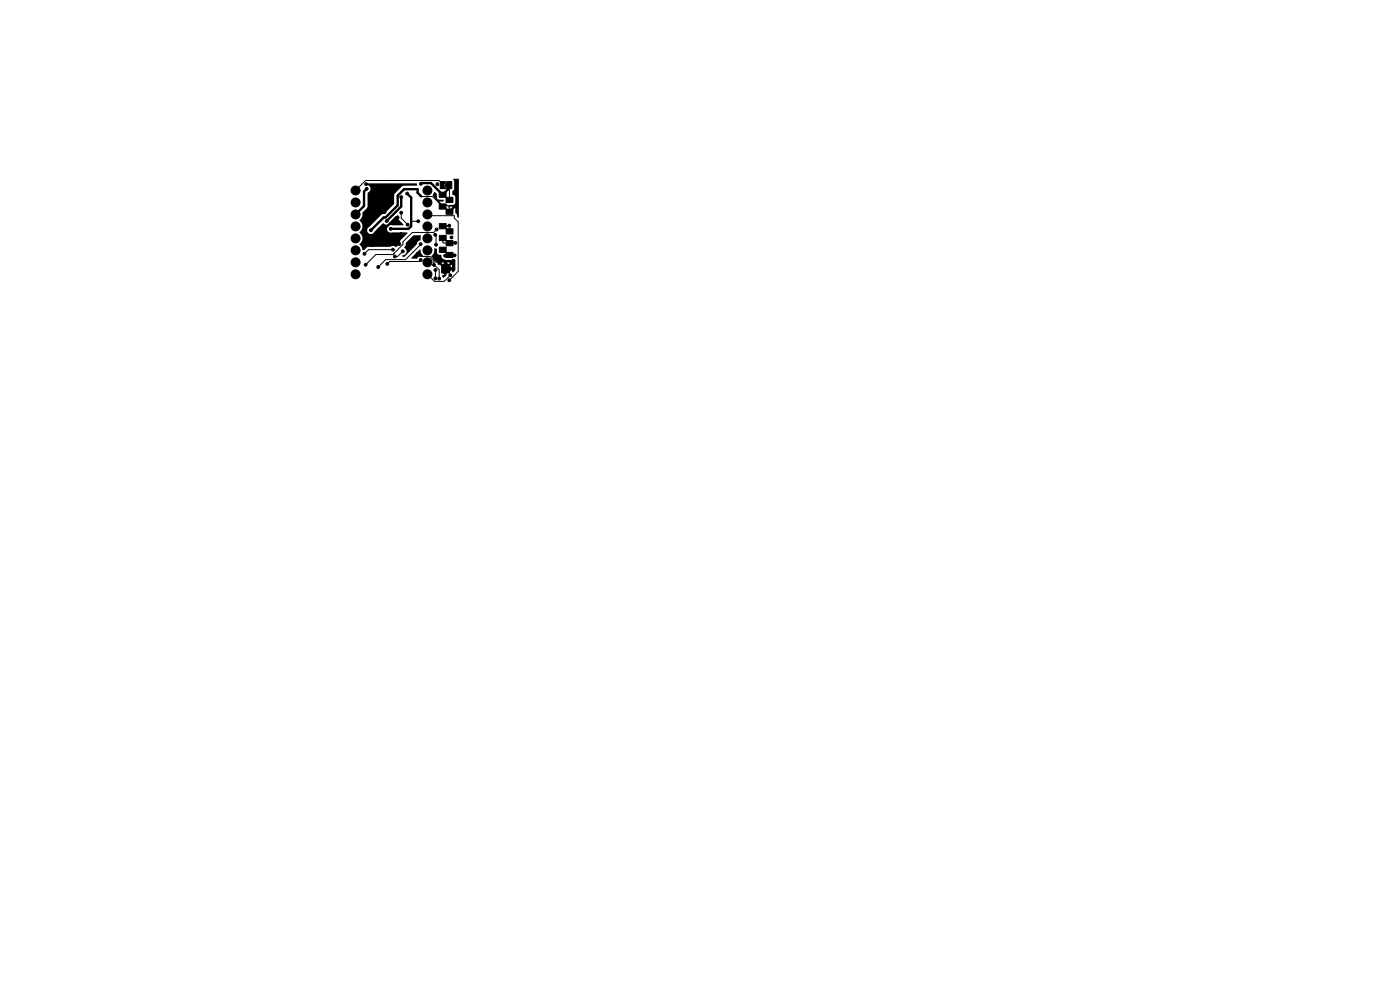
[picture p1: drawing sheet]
<svg xmlns="http://www.w3.org/2000/svg" width="297mm" height="210mm" viewBox="0 0 297 210" stroke-linecap="round" stroke-linejoin="round" font-family="sans-serif">
<g fill="none" stroke="#000" stroke-width=".21">
<path d="M93.5 38.7l-.4-.4h-15.5l-2.2 2.1M95 39.9l.4 .4v2.1M79.8 50.9l-.9 .8v.3M83.4 53h-5.2l-.9 .8M83.5 53.8h.1M83.7 54.4h.1M85.1 45.1v1.2l1.4 1.4M85.4 53.3l-1 1.1h-.7M87.1 48.1l-.4 .4M87.2 46.9h1.5M88.6 53.8l.5 .6h2.1l.7 .7v.5h1.2l.8 .8M89.2 51.8l-3.2 3.3h-4.2l-1.6 1.5"/>
<path d="M89.3 55.1l-.4 .4h-6.2l-.5 .5M89.4 41.7h2.4l1.7 1.7h1.2l.7 .7v.8M90.7 58.2l1.5 1.5h2l1.3-1.3M90.9 45.8h5.5v.5l.8 .8v10.5l-1.9 1.8M92.1 56.2l1.1 1v1.9M92.3 49.8l.2 .2v1.9M92.4 57.3v1.7M92.4 59h.1M92.6 48.7l-.6 .6h-4.5l-2 2v.6l-2.2 2.1h-3.6l-2.1 2.2M93.9 50.5v.8l.2 .3h1.3M93.9 53l.9 .9M93.9 48l1.4-.1 .3 1"/>
<path d="M94.4 41.7l.3 .3M94.4 54.3h.4M94.5 50.8l.3 .3M94.5 48.4l.3 .3M94.5 44.3l.2 .2M94.6 53.4l.2 .2M95.4 51.5h1.2M95.5 54.2h.9"/>
</g>
<g fill="#000" stroke="#000" stroke-width=".21">
<path d="M93.4 38.5h1.2l-.5 .8 .5 .7h-1.2zM94.9 38.5h1v1.5h-1l-.5-.7zM93.2 43.3h1.4v1.1h-1.4zM93.2 40.8h1.4v1.1h-1.4zM93.2 52.4h1.5v1.1h-1.5zM93.2 49.9h1.5v1.1h-1.5zM93.2 47.4h1.5v1.1h-1.5zM93.7 56.2h1.7v1.7h-1.7zM94.6 44.4h1.5v1.1h-1.5zM94.6 41.9h1.5v1.1h-1.5zM94.7 53.5h1.4v1.1h-1.4zM94.7 51h1.4v1.1h-1.4z"/>
<path d="M94.7 48.5h1.4v1.1h-1.4z"/>
<circle cx="77.7" cy="39.1" r=".3"/>
<circle cx="82.5" cy="39.4" r=".3"/>
<circle cx="89.3" cy="39" r=".3"/>
<circle cx="92.8" cy="39.1" r=".3"/>
<circle cx="96.9" cy="39.6" r=".3"/>
<circle cx="96.9" cy="38.4" r=".3"/>
<circle cx="75.4" cy="50.6" r=".95"/>
<circle cx="75.4" cy="48" r=".95"/>
<circle cx="75.4" cy="55.6" r=".95"/>
<circle cx="75.4" cy="45.5" r=".95"/>
<circle cx="75.4" cy="53.1" r=".95"/>
<circle cx="75.4" cy="58.2" r=".95"/>
<circle cx="75.4" cy="40.4" r=".95"/>
<circle cx="75.4" cy="42.9" r=".95"/>
<circle cx="77.3" cy="53.8" r=".3"/>
<circle cx="77.6" cy="56.2" r=".3"/>
<circle cx="77.8" cy="46.3" r=".3"/>
<circle cx="77.8" cy="40.1" r=".3"/>
<circle cx="78.2" cy="47.4" r=".3"/>
<circle cx="78.3" cy="45" r=".3"/>
<circle cx="78.4" cy="42.1" r=".3"/>
<circle cx="78.7" cy="48.8" r=".3"/>
<circle cx="78.9" cy="52" r=".3"/>
<circle cx="79.8" cy="50.9" r=".3"/>
<circle cx="80.2" cy="56.6" r=".3"/>
<circle cx="80.5" cy="48.6" r=".3"/>
<circle cx="80.8" cy="51.3" r=".3"/>
<circle cx="81.6" cy="45" r=".3"/>
<circle cx="82" cy="46.9" r=".3"/>
<circle cx="82.2" cy="56" r=".3"/>
<circle cx="82.7" cy="41.3" r=".3"/>
<circle cx="82.9" cy="48.5" r=".3"/>
<circle cx="83.4" cy="53" r=".3"/>
<circle cx="83.8" cy="54.4" r=".3"/>
<circle cx="84.4" cy="46.2" r=".3"/>
<circle cx="84.7" cy="51.8" r=".3"/>
<circle cx="85.1" cy="49.6" r=".3"/>
<circle cx="85.1" cy="41.8" r=".3"/>
<circle cx="85.1" cy="45.1" r=".3"/>
<circle cx="85.4" cy="53.3" r=".3"/>
<circle cx="86.4" cy="41.1" r=".3"/>
<circle cx="86.5" cy="47.7" r=".3"/>
<circle cx="87.2" cy="51.5" r=".3"/>
<circle cx="88.6" cy="53.8" r=".3"/>
<circle cx="88.7" cy="46.9" r=".3"/>
<circle cx="89.2" cy="51.8" r=".3"/>
<circle cx="89.3" cy="55.1" r=".3"/>
<circle cx="90.7" cy="53.1" r=".95"/>
<circle cx="90.7" cy="48" r=".95"/>
<circle cx="90.7" cy="55.6" r=".95"/>
<circle cx="90.7" cy="45.5" r=".95"/>
<circle cx="90.7" cy="58.2" r=".95"/>
<circle cx="90.7" cy="50.6" r=".95"/>
<circle cx="90.7" cy="40.4" r=".95"/>
<circle cx="90.7" cy="42.9" r=".95"/>
<circle cx="92.1" cy="56.2" r=".3"/>
<circle cx="92.3" cy="49.8" r=".3"/>
<circle cx="92.4" cy="57.3" r=".3"/>
<circle cx="92.4" cy="59" r=".3"/>
<circle cx="92.5" cy="51.9" r=".3"/>
<circle cx="92.6" cy="48.7" r=".3"/>
<circle cx="93.2" cy="59.1" r=".3"/>
<circle cx="93.9" cy="56.4" r=".25"/>
<circle cx="93.9" cy="57.6" r=".25"/>
<circle cx="94.4" cy="54.3" r=".3"/>
<circle cx="95.1" cy="56.4" r=".25"/>
<circle cx="95.1" cy="57.6" r=".25"/>
<circle cx="95.3" cy="47.9" r=".3"/>
<circle cx="95.3" cy="59.4" r=".3"/>
<circle cx="95.5" cy="58.4" r=".3"/>
<circle cx="95.8" cy="50.4" r=".3"/>
<circle cx="96.2" cy="55.3" r=".3"/>
<circle cx="96.4" cy="54.2" r=".3"/>
<circle cx="96.6" cy="51.5" r=".3"/>
<circle cx="96.9" cy="41.1" r=".3"/>
<circle cx="96.9" cy="43.5" r=".3"/>
</g>
<path d="M95 38.7v1.5l-1.1 1.1-2.5-2.5h-2l-.1 .2M77.8 40.1l-.6 .5v3.1l-1.8 1.8M84.4 46.2h-.4l-3.2 3.2v1.9l.4 .5h3.5M84.7 51.8h.1M85.1 41.8v2l-3.1 3.1M86.4 41.1l.8 .8v6.1l-.5 .5h-3.8M89.4 41.7l-.8-.8v-.8h-2.9l-1.3 1.4v2.1l-2.6 2.5h-.4l-2.7 2.7" fill="none" stroke="#000" stroke-width=".5"/>
<path d="M77.6 39l.3-.1h10.5l.1 .3-.1 .2h-2.7l-.4 .1-1.6 1.6-.1 2.2-2.1 2-.6 .2-2.6 2.6a.81 .81 0 0 0-.2 1.3 .81 .81 0 0 0 1.3-.2l1.9-1.9a.93 .93 0 0 0 1.5-.1l1.6-1.6 .2 1.1 1 .9-.1 .2h-2.3a.81 .81 0 0 0-1.1 .7 .81 .81 0 0 0 1.1 .8l3.2 .1-1.4 1.5-.2 .7-.8 .8a.82 .82 0 0 0-1.1-.1l-4.8 .1-1.1 .7-.6-1.1a.2 .2 0 0 1-.1-.2 .2 .2 0 0 1 .1-.2 1.57 1.57 0 0 0-.1-2.3 1.58 1.58 0 0 0 0-2.6 1.69 1.69 0 0 0 .6-1.6l1-1.2 .1-2.9a.94 .94 0 0 0 .1-1.7l-.4-.1zM96.2 38l1-.1 .1 .1v8.1l-.3-.1-.1-.5-.3-.3-.1-1.1-1.1 1.1a.19 .19 0 0 1-.2-.1 .19 .19 0 0 1 0-.3l.9-.9-.9-.1v-.3l1.1-.1 .3-.4-.1-1.4-.5-.4v-.7l.4-.5v-1.6zM87.3 54.7l1.8-1.8 .6 1.5a1.11 1.11 0 0 0-1.3 .5h-1zM86.1 51.5l1.6-1.6h1.5a.9 .9 0 0 1-.6 1.4l-.2 .6-2.6 2.5-.4 .1 .1-.4a.88 .88 0 0 0 .7-.7 .88 .88 0 0 0-.5-.9l.3-.4zM92.1 40.7l.6 .5v.7l.2 .4 1.2 .1-.1 .3-.8 .1 .9 .9-.2 .4-2.1-2.6zM92.1 52.7l.6 .1v.7a.6 .6 0 0 0 .8 .5l.1 .2a.94 .94 0 0 0 1.1 .9h1.9v2.2l-.4 .4a.33 .33 0 0 1-.3-.1 .33 .33 0 0 1-.1-.3l-.3 .3-.4-.1-.4 .9-.7 .5-.2-.5 .5-.1-.5-.5v-.2l.1 .1 .1-.1h-.2v-.2l.2-.1 .5 .5 .9-.8-.6-.6 .3 .1 .4-.1 .3 .4v-.7l-.3 .3h-.7l-.3-.2-.6 .5-.3-.3 .4 .1v-.2l-.4 .1-.3-.3-.2 .2-.4-.5h.9l.3 .3 .4-.3h.5l.3 .3 .4-.3-2.8-.1a2.54 2.54 0 0 1-1.2-1.4 1.75 1.75 0 0 0 .6-1.6z" fill="#000"/>
</svg>
